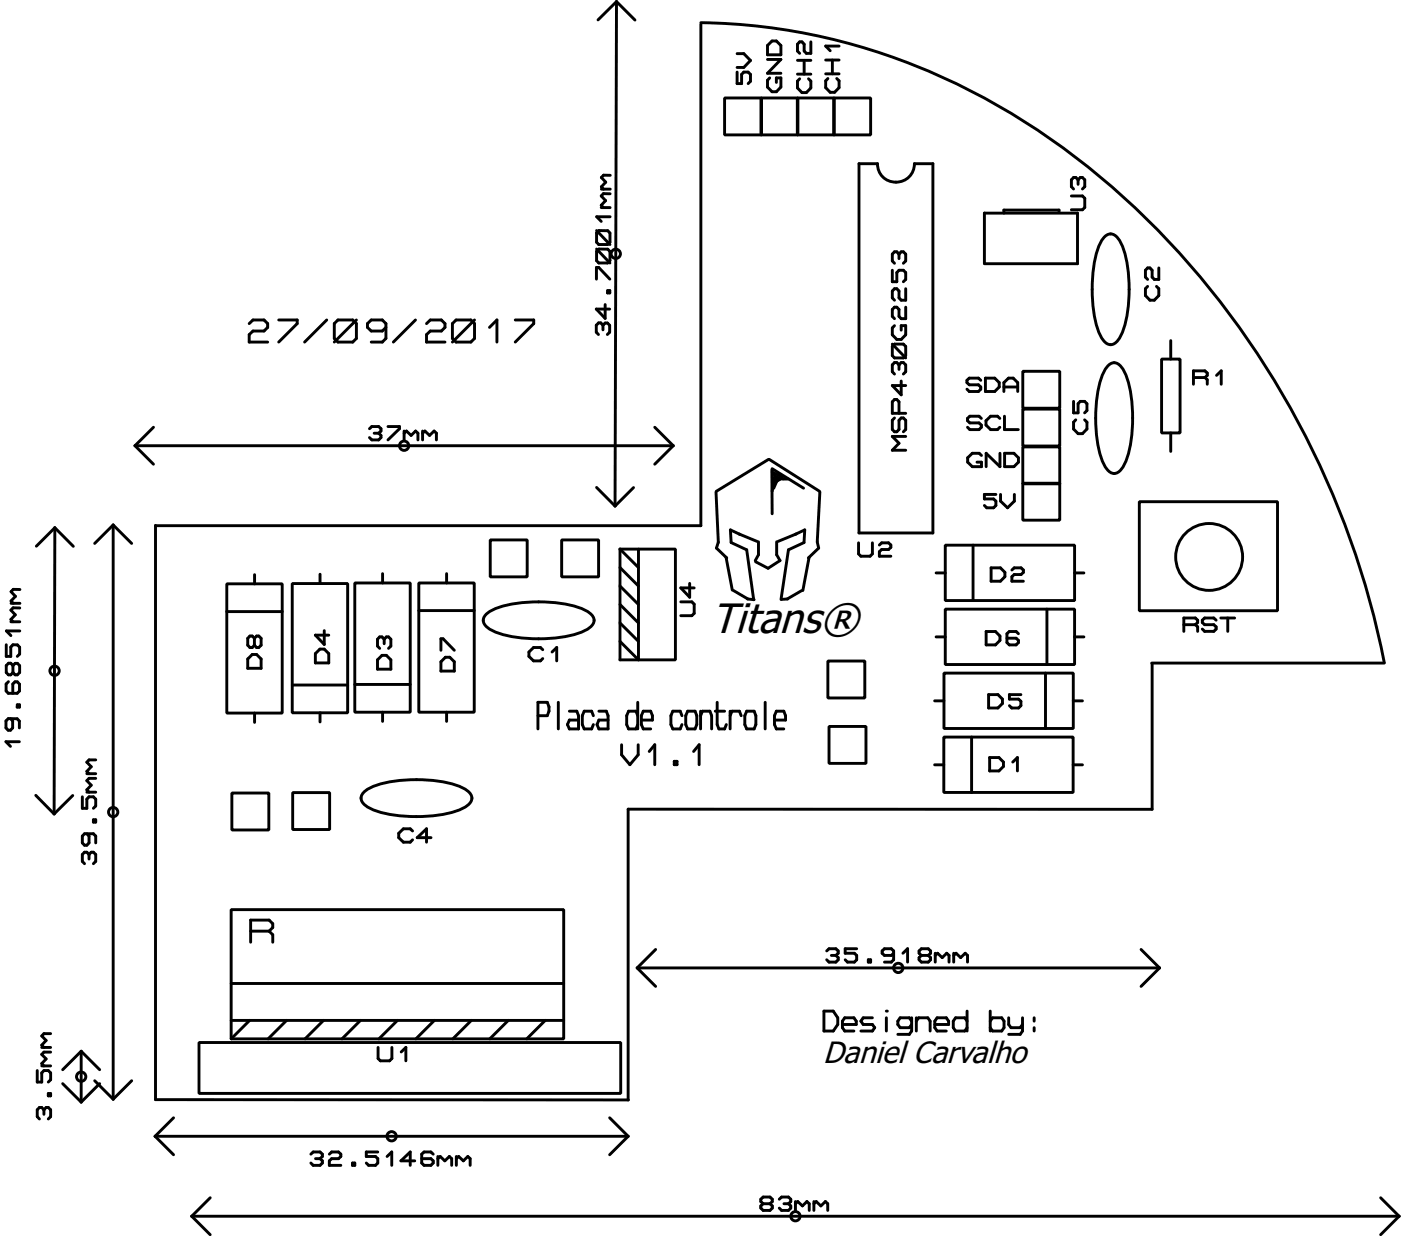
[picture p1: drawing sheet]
<svg xmlns="http://www.w3.org/2000/svg" width="96mm" height="85mm" viewBox="0 0 96 85" stroke-linecap="round" stroke-linejoin="round" font-family="sans-serif">
<defs><g id="words">
<text font-size="3.5" x="48.9" y="43.6">Titans®</text>
<text font-size="2.6" x="56.6" y="73.1">Daniel Carvalho</text>
</g></defs>
<g fill="none" stroke="#000" stroke-width=".2">
<path d="M41 19.2v-.8h.2l.7 .8M41 17.1l.9 1M41 15.9l.9 .9M41.2 15.9h.6l.1 .1v.7l-.1 .1h-.6l-.2-.1v-.7zM41.2 17.1h.6l.1 .2v.6l-.1 .2h-.6l-.2-.2v-.6zM41.3 14.3h.6M41.3 13h.6M41.8 20h.1v.1h-.1zM41.9 14.9h-.9l.3 .3M41.9 13.3h-.4l-.2 .2 .3 .3-.3 .3 .2 .2M41.9 12.1l-.4-.1-.2 .2 .3 .3-.3 .3 .2 .2M42.4 .1l-.1 34.7"/>
<path d="M42.4 .1l-1.3 1.3M42.4 .1l1.2 1.3M48.2 1.6a43.3 43.3 0 0 1 26.3 9.7 58.6 58.6 0 0 1 20.7 34.3h-16M48.2 1.7v34.5h-37.5v39.4l32.5 .1M49.8 6.7h2.5v2.6h-2.5zM50.7 5v.7h.3v-.6l.1-.1h.3l.2 .1v.5l-.2 .1M50.7 3.7h.4l.5 .5-.5 .4h-.4M52.3 6.7h2.5v2.6h-2.5zM52.8 3.1l.3-.3h.3l.3 .3v.7h-.9zM52.8 4.1h.9l-.9 .9h.9M52.9 5.4l-.1 .1v.5l.3 .3h.3l.3-.3v-.6h-.3v.3M54.8 6.7h2.5v2.6h-2.5z"/>
<path d="M54.8 4.1h.9M54.8 5.1h.9M55 5.4l-.2 .2v.4l.3 .4h.3l.3-.4v-.4l-.1-.2M55.3 4.1v1M55.7 2.9v.8h-.3l-.1-.2v-.5l-.2-.1h-.1l-.2 .1v.5l.2 .2M56.8 5.1h.9M56.8 4.1h.9M56.9 5.4l-.1 .2v.4l.3 .3h.3l.3-.3v-.4l-.2-.2M57.2 4.1v1M57.3 6.7h2.5v2.6h-2.5zM57.7 3.2h-.9l.3 .3M59 11.3h1.3a1.27 1.27 0 0 0 1.3 1.2 1.27 1.27 0 0 0 1.3-1.2h1.2v25.4h-5.1z"/>
<path d="M61.3 18.6v.8h.3v-.7l.2-.1h.3l.2 .1v.5l-.2 .2M61.8 17.5l.1-.2h.2l.2 .2v.4l-.2 .2M61.8 17.5v.3M61.8 17.5l-.2-.2h-.1l-.2 .2v.4l.2 .2M62.3 19.9v.7h-.4l-.1-.1v-.5l-.2-.1h-.1l-.2 .1v.5l.2 .1M67.7 18.1v-3.4h6.4v3.4h-6.4M72.8 14.6v-.2h-3.8v.3M73.6 13.5h.8l.2 .1v.7l-.2 .1h-.8M74.1 12.4v.3M74.1 12.4l.2-.2h.1l.2 .2v.4l-.2 .2M74.1 12.4l-.1-.2h-.2l-.2 .2v.4l.2 .2M76.1 16.2l.2-.1a1.57 1.57 0 0 1 1 1.4 9 9 0 0 1-.4 5.8l-.3 .3-.3 .1a1.57 1.57 0 0 1-.9-1.4 9 9 0 0 1 .4-5.8z"/>
<path d="M78.9 19.7l-.2 .2v.4l.3 .3h.3l.4-.3v-.4l-.2-.2M79.7 18.4v.8h-.4l-.1-.1v-.5l-.2-.2h-.1l-.2 .2v.5l.2 .1M3.8 36.3l-.1 19.7M3.8 36.3l-1.3 1.3M3.8 36.3l1.2 1.3M7.8 36.1v39.5M7.8 36.1l-1.3 1.3M7.8 36.1l1.2 1.3M9.3 30.7h37M9.3 30.7l1.2 1.2M10.5 29.4l-1.2 1.3M17.1 22.3l.3-.3h.7l.3 .3v.2l-.3 .3h-.7l-.3 .2v.5h1.3"/>
<path d="M17.5 39.5v.7M19.2 22h1.2v.3l-1.2 1.2M22 39.5v.6M22.5 22l-1.6 1.5M23.2 22h1l.3 .3v1l-.3 .2h-1l-.2-.2v-1zM24.5 22l-1.5 1.5M25.4 29.5l.2-.2h.4l.2 .2v.1l-.2 .2M25.7 29.8h.3M26 29.8l.2 .1v.2l-.2 .2h-.4l-.2-.2M26.3 39.5v.6M26.5 22.5l-.2 .3h-.8l-.2-.3v-.2l.2-.3h.8l.2 .3v1l-.2 .2h-.8M26.7 29.3h.8v.2l-.8 .8"/>
<path d="M27.8 29.6v.7M27.8 29.8l.1-.2 .4 .3 .3-.3 .1 .2v.5M28.6 22l-1.6 1.5M29 29.6v.7M29 29.8l.2-.2 .3 .3 .3-.3 .2 .2v.5M29.3 22.3l.3-.3h.7l.3 .3v.2l-.3 .3h-.7l-.3 .2v.5h1.3M30.7 39.5v.6M31.1 22.3l.2-.3h1.1l.2 .3v1l-.2 .2h-1.1l-.2-.2zM32.6 22l-1.5 1.5M33.6 22.5l.6-.5v1.5M33.7 37.1h2.5v2.6h-2.5zM35.4 22h1.3v.3l-1.3 1.2"/>
<path d="M38.6 37.1h2.5v2.6h-2.5zM41 33.5l1.3 1.3M41.4 22.4l-.1-.2h-.2l-.1 .2v.4l.1 .2M41.4 22.4l.2-.2h.2l.1 .2v.4l-.2 .2M41.4 22.4v.3M41.6 20.9v1l-.6-.6h.9M42.6 37.8v7.6h1.3l-1.3-1.3M42.6 37.8h1.3M42.6 39l1.3 1.3M42.6 37.8l1.3 1.2M43.5 33.5l-1.2 1.3M43.9 37.8h2.5v7.6h-2.5z"/>
<path d="M45 29.4l1.3 1.3M46.3 30.7l-1.3 1.2M49.2 33.8l.2 3.5M49.4 37.3l-.2 .4 .8 .7M49.9 38.3l.4 2.3M50.8 36.7l1.2 .5M50.9 36.8l-.7-.4 .1 .9 1 .5 .5 3.4M52.1 37.3v.9l-.2 .4M52.8 31.6l-3.6 2.2M52.9 31.6l3.4 2.2M53.1 32.3v3M53.1 32.2l2.1 1.4"/>
<path d="M53.1 32.5l.5 .2M53.2 32.6h.1M53.2 33.5l-.1 .3M53.2 33.1v.1M53.3 32.7l-.1 .3M53.3 32.9l-.2 .5M53.4 37.3v.9l.2 .4-.8 .5-.9-.5M53.4 32.8h-.1M53.4 32.8l.2 .1M53.4 33l-.2 .6M53.6 32.9l-.2 .2M53.7 32.8h.1"/>
<path d="M53.8 32.9h.4M53.9 32.9l-.4 .1M54.7 36.8l.6-.4v.9l-1.1 .5-.5 3.4M54.7 36.7l-1.2 .5M55.6 38.3l-.4 2.3M56.2 37.3l.1 .4-.7 .7M56.4 33.8l-.2 3.5M59 37.3v.8l.2 .2h.6l.2-.2v-.8M60.4 37.5l.2-.2h.5l.1 .2v.1l-.1 .2h-.5l-.2 .1v.4h.8M61.3 23.7l1 .9M61.5 28.7l-.2 .2v.6l.2 .2h.1l.2-.2v-.6l.1-.2h.2l.2 .2v.6l-.2 .2M61.5 22.4l-.2 .2v.4l.3 .3h.3l.4-.3v-.6h-.4v.3"/>
<path d="M61.5 23.7h.6l.2 .1v.7l-.2 .1h-.6l-.2-.1v-.7zM61.8 25.1l.1-.2h.2l.2 .2v.5l-.2 .1M61.8 25.1v.3M61.8 28.4v-.8l-.2-.1h-.1l-.2 .1v.8h1M61.8 25.1l-.2-.2h-.1l-.2 .2v.5l.2 .1M61.9 26.2v1l-.6-.7h1M62.3 30h-1l.5 .5-.5 .5h1M62.3 21.1v.8h-.4l-.1-.1v-.5l-.2-.2h-.1l-.2 .2v.5l.2 .1M64.3 39.4h.7M65 37.5h8.9v3.8h-8.9zM66.9 37.5v3.8M67.4 26.2l-.1-.2h-.7l-.1 .2v.1l.1 .2h.7l.1 .1v.2l-.1 .1h-.7l-.1-.1"/>
<path d="M67.5 28.8l-.2-.2h-.6l-.2 .2v.1l.2 .2h.6l.2 .1v.2l-.2 .1h-.6l-.2-.1M67.5 31.3l-.2-.1h-.5l-.3 .3v.3l.3 .3h.7v-.3h-.3M67.7 26h.7l.3 .3v.3l-.3 .3h-.7zM68.1 39.1h.7l.3 .3v.3l-.3 .3h-.7zM68.5 34h-.8v.3h.6l.2 .2v.3l-.2 .1h-.5l-.1-.1M68.7 28.8l-.1-.2h-.5l-.3 .3v.3l.3 .3h.5l.1-.1M68.7 31.2v.9l-.9-.9v.9M68.8 34v.5l.5 .4 .4-.4v-.5M69 26.9v-.6l.3-.3h.3l.4 .3v.6M69 26.6h1M69 28.6v.9h1M69.1 31.2h.6l.3 .3v.3l-.3 .3h-.6z"/>
<path d="M69.6 39.2l.1-.1h.5l.1 .1v.2l-.1 .1h-.5l-.1 .2v.3h.7M70.3 25.5h2.5v2.6h-2.5zM70.3 28.1h2.5v2.6h-2.5zM70.3 33.2h2.5v2.6h-2.5zM70.3 30.7h2.5v2.6h-2.5zM73.8 27.6v.8h.3v-.6l.2-.2h.3l.1 .2v.4l-.1 .2M73.9 39.4h.6M73.9 28.9l-.1 .1v.5l.3 .3h.3l.3-.3v-.5l-.1-.1M76.3 25l.3-.1a1.57 1.57 0 0 1 1 1.5 8.9 8.9 0 0 1-.4 5.8l-.3 .3-.3 .1a1.58 1.58 0 0 1-1-1.4 8.9 8.9 0 0 1 .4-5.9zM78.3 34.5h9.5v7.5h-9.5zM79.8 24.7h1.3v5.1h-1.3zM80.5 23.4v1.3"/>
<path d="M80.5 29.8v1.2M82 26h.8M82.8 26l.2-.2v-.1l-.2-.2h-.8v.9M82.8 26l.2 .1v.3M83.6 25.8l.3-.3v.9M.4 44.3v.8h.3v-.6l.2-.2 .3 .1 .1 .1v.5l-.1 .1M.6 46.9l-.2 .1v.5l.2 .2h.6l.1-.2v-.4l-.1-.2h-.2l-.1 .1v.7M.7 49.4l.2 .2v.5l-.2 .1h-.1l-.2-.1v-.5l.2-.2h.6l.1 .2v.5M.7 42.8h.7M.8 41.5h.6M.9 45.8l-.2-.2h-.1l-.2 .2v.5l.2 .1h.1l.2-.1M.9 45.8l.1-.2h.2l.1 .2v.5l-.1 .1h-.2l-.1-.1"/>
<path d="M.9 45.8v.5M1.2 48.5h.1v.1h-.1zM1.3 51h-.9l.3 .3M1.4 43.4h-1l.3 .3M1.4 41.8h-.5l-.2 .2 .3 .3-.3 .3 .2 .2M1.4 40.5h-.5l-.1 .2 .3 .3-.3 .3 .1 .2M2.5 54.7l1.2 1.3M5 54.7l-1.3 1.3M5.7 54.8v.8h.3v-.6l.1-.2h.3l.2 .2v.4l-.2 .2M6 57.3l.1 .2v.5l-.1 .1h-.2l-.1-.1v-.5l.1-.2h.6l.2 .2v.5M6 54.5h.6M6 53.2h.6"/>
<path d="M6.1 58.8l-.1-.2h-.2l-.1 .2v.4l.1 .2M6.1 58.8l.2-.2h.1l.2 .2v.4l-.2 .2M6.1 58.8v.3M6.4 56.4h.2v.1h-.2zM6.6 53.5h-.5l-.1 .2 .3 .3-.3 .3 .1 .2M6.6 52.3h-.5l-.1 .1 .3 .3-.3 .4 .1 .1M15.6 40.2h3.8v8.8h-3.8zM15.6 42.1h3.8M15.9 54.5h2.6v2.6h-2.6zM17 45.3l.3-.3h.3l.3 .3v.7h-.9zM17.5 43.9l-.2-.2h-.1l-.2 .2v.5l.2 .1h.1l.2-.1M17.5 43.9l.1-.2h.2l.1 .2v.5l-.1 .1h-.2l-.1-.1"/>
<path d="M17.5 43.9v.5M17.5 49v.7M20.1 40.1h3.8v8.9h-3.8zM20.1 47.1h3.8M20.1 54.5h2.6v2.6h-2.6zM21.7 45l.3-.4h.3l.3 .4v.6h-.9zM22 49v.7M22.3 43.4v.9l-.6-.6h.9M24.4 40.1h3.8v8.9h-3.8zM24.4 47.1h3.8M24.9 54.6a3.2 3.2 0 0 1 2-.8 8.9 8.9 0 0 1 5.2 .5l.2 .3 .1 .3a1.58 1.58 0 0 1-1.4 1 8.9 8.9 0 0 1-5.8-.4l-.3-.3-.1-.3zM25.9 45.4l.4-.3h.3l.3 .3v.6h-1z"/>
<path d="M26.3 49v.6M26.4 44l-.1-.2h-.2l-.2 .2v.4l.2 .2M26.4 44l.2-.2h.1l.2 .2v.4l-.2 .2M26.4 44v.3M28.4 57.2l-.2-.2h-.5l-.3 .3v.3l.3 .3h.5l.2-.1M28.8 40.1h3.8v8.9h-3.8zM28.8 42h3.8M29.6 57.6h-.9l.6-.6v.9M30.3 45.5l.3-.3h.3l.3 .3v.7h-.9zM30.3 44.7v-.8h.2l.7 .8M30.7 49v.6M33.3 42.4a3.2 3.2 0 0 1 2-.9 8.9 8.9 0 0 1 5.2 .6l.2 .3 .1 .3a1.58 1.58 0 0 1-1.4 1 8.9 8.9 0 0 1-5.8-.5l-.3-.2-.1-.3z"/>
<path d="M37 49.2h.6l.1-.3-.1-.6h-.6v1.8M37.3 44.7l-.2-.2h-.4l-.3 .3v.3l.3 .4h.4l.2-.2M37.9 44.8l.4-.3v1M38.4 48.3v1.8M39.1 48.9h.5l.2 .3v.9h-.7l-.1-.3 .1-.3h.7M40.8 49.2l-.1-.3h-.5l-.2 .3v.6l.2 .3h.5l.1-.3M41.2 48.9h.5l.1 .3v.9h-.6l-.2-.3 .2-.3h.6M42.6 42.8l1.3 1.3M42.6 41.6l1.3 1.2M42.6 40.3l1.3 1.3M42.7 51.2v.7l.6 .7 .6-.7v-.7M43.8 49.2l-.1-.3h-.5l-.1 .3v.6l.1 .3h.5l.1-.3"/>
<path d="M43.8 48.3v1.8M44.1 49.5h.7l-.1-.6h-.5l-.1 .3v.6l.1 .3h.5M44.6 51.7l.4-.5v1.4M46.3 52.4h.2v.2h-.2zM46.8 41.4h.8l.1 .2v.6l-.1 .1h-.8M46.9 49.2l-.1-.3h-.6l-.1 .3v.6l.1 .3h.6l.1-.3M47.3 48.9h.5l.1 .3v.6l-.1 .3h-.5l-.2-.3v-.6zM47.4 40.1v1l-.6-.7h.9M47.7 51.7l.4-.5v1.4M48.2 49.2l.1-.3h.5l.1 .3v.9M48.2 48.9v1.2M49.2 48.9h.6"/>
<path d="M49.3 48.3v1.5l.1 .3h.4l.1-.3M50.2 49.2l.1-.3h.5l.1 .3M50.2 48.9v1.2M50.4 40.6l1 .6M51.3 48.9h.5l.2 .3v.6l-.2 .3h-.5l-.1-.3v-.6zM51.4 41.2h.4M52.6 48.3v1.8M53.2 49.5h.8l-.1-.6h-.5l-.2 .3v.6l.2 .3h.5M54.1 41.2h-.4M55.1 40.6l-1 .6M56.9 45.5h2.5v2.5h-2.5zM57 50h2.5v2.5h-2.5z"/>
<path d="M64.2 52.6h.7M64.2 48.2h.7M64.3 43.8h.7M64.9 50.7h8.9v3.8h-8.9zM64.9 46.3h8.9v3.8h-8.9zM65 41.9h8.9v3.8h-8.9zM66.8 50.7v3.8M67.8 43.4h.6l.3 .3v.3l-.3 .4h-.6zM68 47.8h.6l.3 .3v.3l-.3 .3h-.6zM68 52.1h.7l.3 .3v.3l-.3 .3h-.7zM69.6 52.4l.3-.3v.9M70 43.6l-.2-.2h-.4l-.2 .2v.6l.2 .2h.4l.2-.2v-.2l-.2-.1h-.6"/>
<path d="M70.2 47.8h-.8v.3h.6l.2 .1v.3l-.2 .2h-.5l-.1-.2M71.9 46.3v3.8M72 41.9v3.8M73.8 52.6h.6M73.8 48.2h.6M73.9 43.8h.6M79.2 45.7v10M79.2 55.7h-36v20M81.4 43h.8M82.2 43l.1-.2v-.1l-.1-.2h-.8v.9M82.2 43l.1 .1v.3M83.6 42.7l-.2-.2h-.6l-.2 .2v.1l.2 .2h.6l.2 .1v.2l-.2 .1h-.6l-.2-.1"/>
<path d="M83.9 42.5h1M84.4 42.5v.9M2.6 73.6v.8h.3v-.6l.1-.2h.3l.2 .2v.5l-.2 .1M2.9 73.3h.6M2.9 72h.6M3 76.3l-.1-.1h-.2l-.1 .1v.5l.1 .2M3 76.3l.2-.1h.1l.2 .1v.5l-.2 .2M3 76.3v.3M3.3 75.2h.2v.2h-.2zM3.5 72.4h-.5l-.1 .1 .3 .3-.3 .4 .1 .1M3.5 71.1h-.5l-.1 .2 .3 .3-.3 .3 .1 .1M4.3 74.5l1.3 1.3"/>
<path d="M5.6 72.3v3.5M5.6 72.3l-1.3 1.3M5.6 72.3l1.2 1.3M6.5 74.3l1.3 1.3M6.8 74.5l-1.2 1.3M9 74.3l-1.2 1.3M10.7 78.2h32.5M10.7 78.2l1.2 1.2M11.9 76.9l-1.2 1.3M13.7 71.7h29v3.5h-29zM15.9 62.6h22.8v8.9h-22.8zM15.9 67.6h22.8"/>
<path d="M15.9 70.2h22.8M17.2 70.2l-1.3 1.3M17.2 64h1.3M18.5 64l.2-.2v-.3l-.2-.2h-1.3v1.5M18.5 64l.2 .3v.5M19.7 70.2l-1.3 1.3M21.4 79.4l.1-.2h.5l.2 .2v.1l-.2 .2M21.7 79.7h.3M22 79.7l.2 .1v.2l-.2 .2h-.5l-.1-.2M22.2 70.2l-1.2 1.3M22.6 79.4l.2-.2h.5l.1 .2v.1l-.1 .2h-.5l-.2 .1v.4h.8M24.2 80h.2v.2h-.2z"/>
<path d="M24.8 70.2l-1.3 1.3M26 79.2h-.8v.3h.6l.2 .2v.3l-.2 .2h-.5l-.1-.2M26 72v.8l.1 .2h.7l.1-.2v-.8M26.6 79.5l.3-.3v1M27.3 70.2l-1.3 1.3M27.6 72.4l.3-.4v1M28.5 79.8h-.9l.6-.6v1M29.8 79.4l-.2-.2h-.5l-.1 .2v.6l.1 .2h.5l.2-.2v-.2l-.2-.1h-.6M29.9 70.2l-1.3 1.3M30.1 79.5v.7M30.1 79.7l.2-.2 .3 .3 .3-.3 .1 .2v.5M31.4 79.5v.7"/>
<path d="M31.4 79.7l.1-.2 .3 .3 .4-.3 .1 .2v.5M32.4 70.2l-1.3 1.3M34.9 70.2l-1.2 1.3M37.5 70.2l-1.3 1.3M41.9 76.9l1.3 1.3M43.2 78.2l-1.3 1.2M43.8 66.6h35.9M43.8 66.6l1.3 1.2M45.1 65.3l-1.3 1.3M56.6 69.5h.7l.3 .5v.5l-.3 .4h-.7zM56.8 65.4l.2-.1h.5l.1 .1v.2l-.1 .1M57.1 65.7h.4"/>
<path d="M57.5 65.7l.1 .2v.1l-.1 .2h-.5l-.2-.2M57.9 70.5h1v-.3l-.2-.2h-.6l-.2 .2v.5l.2 .2h.6M58.9 65.3h-.8v.3h.6l.2 .1v.3l-.2 .2h-.4l-.2-.2M59.7 66h.1v.2h-.1zM60 70h-.7l-.1 .2 .1 .3h.7l.1 .2-.1 .2h-.8M60.9 69.5h.1M60.9 70v.9M61.4 65.6l-.1 .1h-.5l-.2-.1v-.2l.2-.1h.5l.1 .1v.6l-.1 .2h-.5M62.1 65.6l.3-.3v.9M62.7 70.2l-.2-.2h-.6l-.2 .2v.3l.2 .2h.6l.2-.2M62.7 70v.9l-.2 .2h-.8M63 70.2l.1-.2h.7l.1 .2v.7"/>
<path d="M63 70v.9M63.3 65.7l-.1-.1v-.2l.1-.1h.5l.2 .1v.2l-.2 .1M63.3 65.7l-.1 .2v.1l.1 .2h.5l.2-.2v-.1l-.2-.2M63.3 65.7h.5M64.3 70.5h.9v-.3l-.2-.2h-.6l-.1 .2v.5l.1 .2h.6M64.3 65.6v.6M64.3 65.7l.1-.1 .4 .3 .3-.3 .1 .1v.5M65.6 65.7l.1-.1 .3 .3 .3-.3 .2 .1v.5M65.6 65.6v.6M66.5 69.5v1.4M66.5 70.2l-.2-.2h-.6l-.2 .2v.5l.2 .2h.6l.2-.2M68.1 70.2l.1-.2h.7l.1 .2v.5l-.1 .2h-.7l-.1-.2"/>
<path d="M68.1 69.5v1.4M69.3 70v.5l.2 .2h.6l.2-.2M70.3 70v.9l-.2 .2h-.8M71.1 70v.2M71.1 70.7v.2M78.4 65.3l1.3 1.3M79.7 66.6l-1.3 1.2M13.2 83.7h83M13.2 83.7l1.2 1.2M14.4 82.4l-1.2 1.3M52.5 82.8l-.2-.2v-.1l.2-.2h.4l.2 .2v.1l-.2 .2M52.5 82.8l-.2 .1v.2l.2 .2h.4l.2-.2v-.2l-.2-.1"/>
<path d="M52.5 82.8h.4M53.6 82.5l.1-.2h.5l.2 .2v.1l-.2 .2M53.9 82.8h.3M54.2 82.8l.2 .1v.2l-.2 .2h-.5l-.1-.2M54.7 82.6v.7M54.7 82.8l.1-.2 .4 .3 .3-.3 .1 .2v.5M55.9 82.6v.7M55.9 82.8l.2-.2 .3 .3 .3-.3 .2 .2v.5M94.9 82.4l1.3 1.3M96.2 83.7l-1.3 1.2"/>
<circle cx="42.3" cy="17.5" r=".32"/>
<circle cx="27.8" cy="30.7" r=".32"/>
<circle cx="83.1" cy="38.3" r="2.3"/>
<circle cx="3.7" cy="46.1" r=".32"/>
<circle cx="7.8" cy="55.9" r=".32"/>
<circle cx="5.6" cy="74.1" r=".32"/>
<circle cx="26.9" cy="78.2" r=".32"/>
<circle cx="61.7" cy="66.6" r=".32"/>
<circle cx="54.7" cy="83.7" r=".32"/>
</g>
<use href="#words"/>
</svg>
